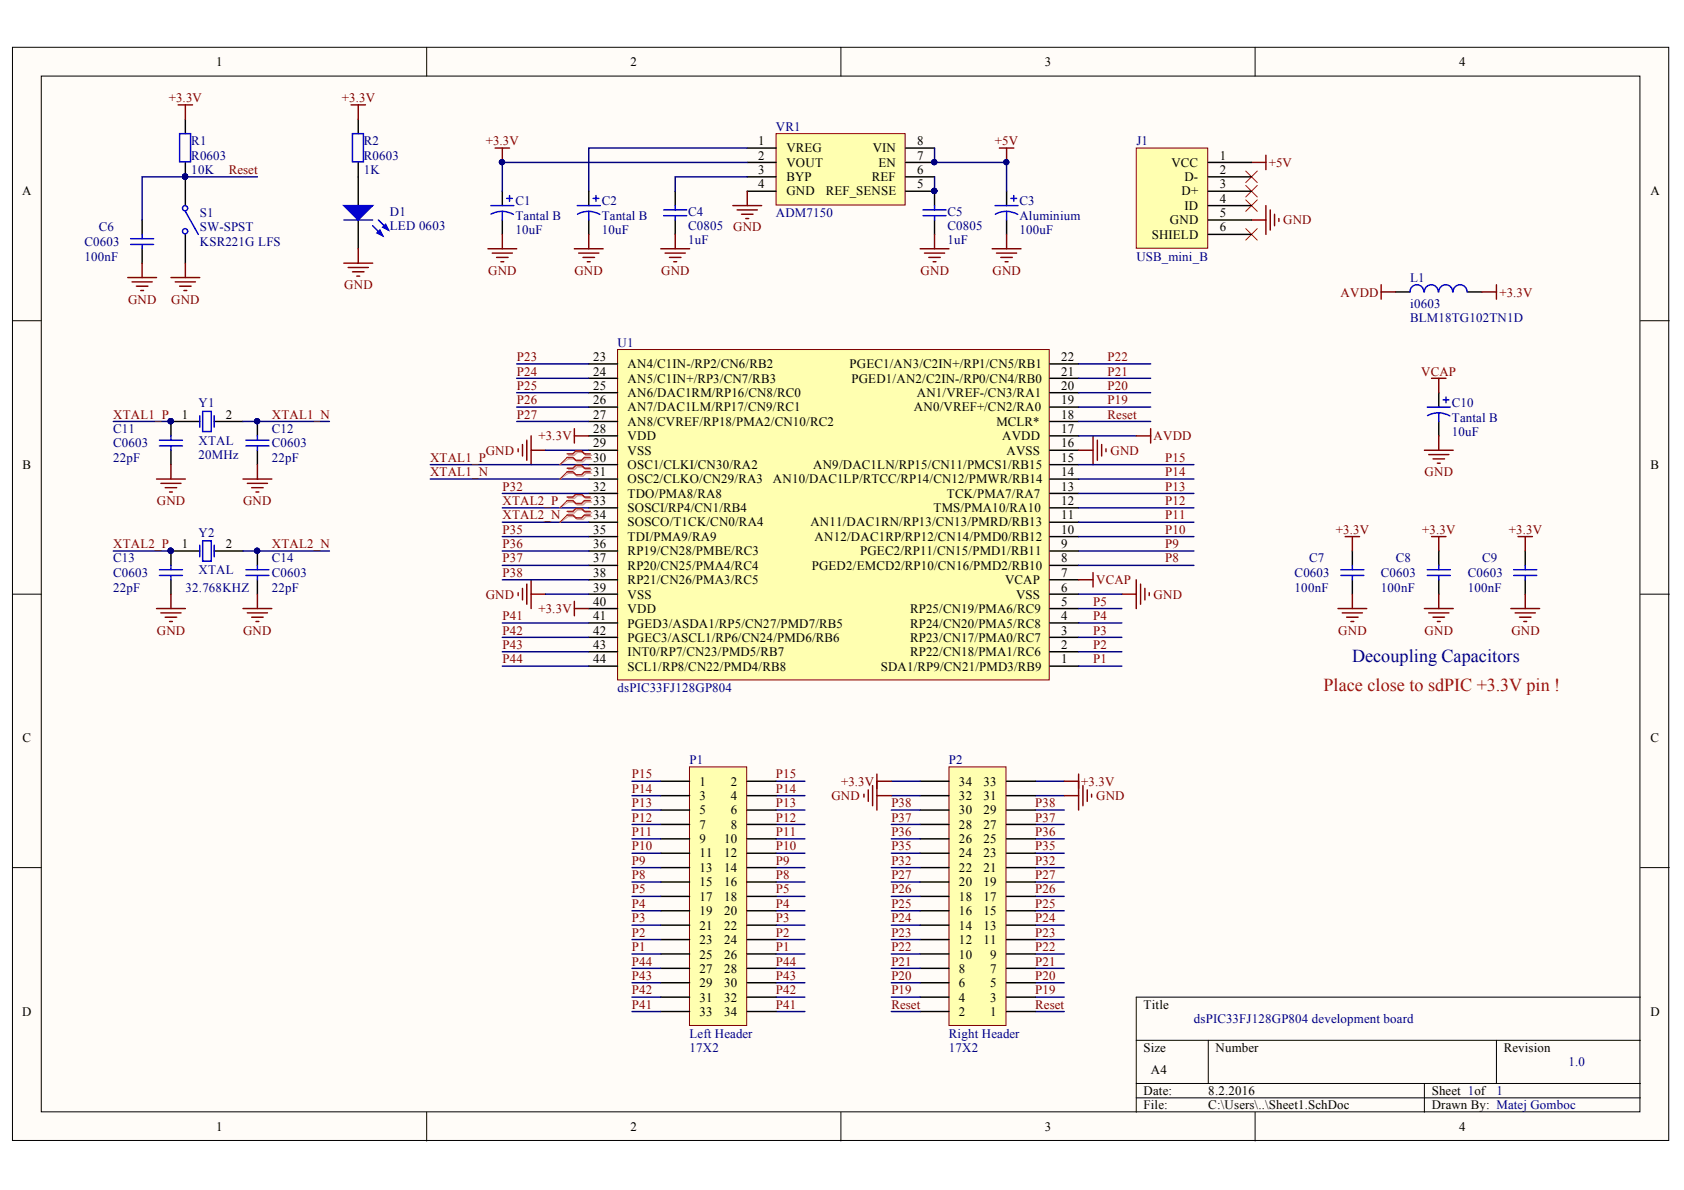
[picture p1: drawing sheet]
<svg xmlns="http://www.w3.org/2000/svg" width="297mm" height="210mm" viewBox="0 0 297 210" stroke-linecap="round" stroke-linejoin="round" font-family="sans-serif">
<defs><g id="words">
<text font-size="3.2" fill="#000080" x="238.5" y="116.8">Decoupling Capacitors</text>
<text font-size="3.2" fill="#f00" x="233.4" y="121.8">Place close to sdPIC +3.3V pin !</text>
<g font-size="2.3">
<text x="38.1" y="11.7">1</text>
<text x="111.2" y="11.7">2</text>
<text x="184.3" y="11.7">3</text>
<text x="257.4" y="11.7">4</text>
<text x="133.7" y="25.6">1</text>
<text x="133.7" y="28.1">2</text>
<text x="138.7" y="26.9">VREG</text>
<text x="138.7" y="29.4">VOUT</text>
<text x="153.9" y="26.9">VIN</text>
<text x="154.9" y="29.4">EN</text>
<text x="161.8" y="25.6">8</text>
<text x="161.8" y="28.1">7</text>
<text x="206.6" y="29.4">VCC</text>
<text x="215.2" y="28.1">1</text>
<text x="3.9" y="34.5">A</text>
<text x="133.7" y="30.7">3</text>
<text x="133.7" y="33.2">4</text>
<text x="138.7" y="31.9">BYP</text>
<text x="138.7" y="34.5">GND</text>
<text x="145.6" y="34.5">REF_SENSE</text>
<text x="153.8" y="31.9">REF</text>
<text x="161.8" y="30.7">6</text>
<text x="161.8" y="33.2">5</text>
<text x="208.4" y="34.5">D+</text>
<text x="208.9" y="31.9">D-</text>
<text x="215.2" y="30.7">2</text>
<text x="215.2" y="33.2">3</text>
<text x="215.2" y="35.7">4</text>
<text x="291.1" y="34.5">A</text>
<text x="206.4" y="39.5">GND</text>
<text x="208.9" y="37">ID</text>
<text x="215.2" y="38.3">5</text>
<text x="215.2" y="40.8">6</text>
<text x="203.2" y="42.1">SHIELD</text>
<text x="104.6" y="63.7">23</text>
<text x="110.7" y="65">AN4/C1IN-/RP2/CN6/RB2</text>
<text x="149.9" y="65">PGEC1/AN3/C2IN+/RP1/CN5/RB1</text>
<text x="187.2" y="63.7">22</text>
<text x="104.6" y="66.2">24</text>
<text x="104.6" y="68.8">25</text>
<text x="104.6" y="71.3">26</text>
<text x="110.7" y="67.5">AN5/C1IN+/RP3/CN7/RB3</text>
<text x="110.7" y="70">AN6/DAC1RM/RP16/CN8/RC0</text>
<text x="150.2" y="67.5">PGED1/AN2/C2IN-/RP0/CN4/RB0</text>
<text x="161.7" y="70">AN1/VREF-/CN3/RA1</text>
<text x="187.2" y="71.3">19</text>
<text x="187.2" y="68.8">20</text>
<text x="187.2" y="66.2">21</text>
<text x="32.1" y="73.8">1</text>
<text x="39.8" y="73.8">2</text>
<text x="104.6" y="73.8">27</text>
<text x="104.6" y="76.4">28</text>
<text x="110.7" y="72.6">AN7/DAC1LM/RP17/CN9/RC1</text>
<text x="110.7" y="75.1">AN8/CVREF/RP18/PMA2/CN10/RC2</text>
<text x="110.7" y="77.6">VDD</text>
<text x="161.2" y="72.6">AN0/VREF+/CN2/RA0</text>
<text x="175.8" y="75.1">MCLR*</text>
<text x="176.8" y="77.6">AVDD</text>
<text x="187.2" y="76.4">17</text>
<text x="187.2" y="73.8">18</text>
<text x="4" y="82.7">B</text>
<text x="104.6" y="78.9">29</text>
<text x="104.6" y="81.5">30</text>
<text x="104.6" y="84">31</text>
<text x="110.7" y="80.2">VSS</text>
<text x="110.7" y="82.7">OSC1/CLKI/CN30/RA2</text>
<text x="143.4" y="82.7">AN9/DAC1LN/RP15/CN11/PMCS1/RB15</text>
<text x="177.5" y="80.2">AVSS</text>
<text x="187.2" y="84">14</text>
<text x="187.2" y="81.5">15</text>
<text x="187.2" y="78.9">16</text>
<text x="291.1" y="82.7">B</text>
<text x="104.6" y="86.5">32</text>
<text x="104.6" y="89.1">33</text>
<text x="110.7" y="85.3">OSC2/CLKO/CN29/RA3</text>
<text x="110.7" y="87.8">TDO/PMA8/RA8</text>
<text x="136.3" y="85.3">AN10/DAC1LP/RTCC/RP14/CN12/PMWR/RB14</text>
<text x="167" y="87.8">TCK/PMA7/RA7</text>
<text x="187.2" y="89.1">12</text>
<text x="187.2" y="86.5">13</text>
<text x="104.6" y="91.6">34</text>
<text x="104.6" y="94.1">35</text>
<text x="110.7" y="90.3">SOSCI/RP4/CN1/RB4</text>
<text x="110.7" y="92.9">SOSCO/T1CK/CN0/RA4</text>
<text x="110.7" y="95.4">TDI/PMA9/RA9</text>
<text x="142.9" y="92.9">AN11/DAC1RN/RP13/CN13/PMRD/RB13</text>
<text x="143.7" y="95.4">AN12/DAC1RP/RP12/CN14/PMD0/RB12</text>
<text x="164.7" y="90.3">TMS/PMA10/RA10</text>
<text x="187.2" y="94.1">10</text>
<text x="187.2" y="91.6">11</text>
<text x="32.1" y="96.7">1</text>
<text x="39.8" y="96.7">2</text>
<text x="104.6" y="96.7">36</text>
<text x="104.6" y="99.2">37</text>
<text x="104.6" y="101.7">38</text>
<text x="110.7" y="97.9">RP19/CN28/PMBE/RC3</text>
<text x="110.7" y="100.5">RP20/CN25/PMA4/RC4</text>
<text x="143.2" y="100.5">PGED2/EMCD2/RP10/CN16/PMD2/RB10</text>
<text x="151.7" y="97.9">PGEC2/RP11/CN15/PMD1/RB11</text>
<text x="187.2" y="101.7">7</text>
<text x="187.2" y="99.2">8</text>
<text x="187.2" y="96.7">9</text>
<text x="104.6" y="104.4">39</text>
<text x="104.6" y="106.9">40</text>
<text x="110.7" y="103">RP21/CN26/PMA3/RC5</text>
<text x="110.7" y="105.6">VSS</text>
<text x="177.3" y="103">VCAP</text>
<text x="179.2" y="105.6">VSS</text>
<text x="187.2" y="106.9">5</text>
<text x="187.2" y="104.4">6</text>
<text x="104.6" y="109.4">41</text>
<text x="104.6" y="112">42</text>
<text x="110.7" y="108.2">VDD</text>
<text x="110.7" y="110.7">PGED3/ASDA1/RP5/CN27/PMD7/RB5</text>
<text x="110.7" y="113.2">PGEC3/ASCL1/RP6/CN24/PMD6/RB6</text>
<text x="160.5" y="113.2">RP23/CN17/PMA0/RC7</text>
<text x="160.5" y="110.7">RP24/CN20/PMA5/RC8</text>
<text x="160.5" y="108.2">RP25/CN19/PMA6/RC9</text>
<text x="187.2" y="112">3</text>
<text x="187.2" y="109.4">4</text>
<text x="104.6" y="114.5">43</text>
<text x="104.6" y="117">44</text>
<text x="110.7" y="115.8">INT0/RP7/CN23/PMD5/RB7</text>
<text x="110.7" y="118.3">SCL1/RP8/CN22/PMD4/RB8</text>
<text x="155.4" y="118.3">SDA1/RP9/CN21/PMD3/RB9</text>
<text x="160.5" y="115.8">RP22/CN18/PMA1/RC6</text>
<text x="187.2" y="117">1</text>
<text x="187.2" y="114.5">2</text>
<text x="4" y="131">C</text>
<text x="291.1" y="131">C</text>
<text x="123.4" y="138.6">1</text>
<text x="123.4" y="141.1">3</text>
<text x="123.4" y="143.6">5</text>
<text x="128.9" y="138.6">2</text>
<text x="128.9" y="141.1">4</text>
<text x="128.9" y="143.6">6</text>
<text x="169.2" y="143.6">30</text>
<text x="169.2" y="141.1">32</text>
<text x="169.2" y="138.6">34</text>
<text x="173.5" y="143.6">29</text>
<text x="173.5" y="141.1">31</text>
<text x="173.5" y="138.6">33</text>
<text x="123.4" y="146.2">7</text>
<text x="123.4" y="148.7">9</text>
<text x="127.7" y="148.7">10</text>
<text x="128.9" y="146.2">8</text>
<text x="169.2" y="148.7">26</text>
<text x="169.2" y="146.2">28</text>
<text x="173.5" y="148.7">25</text>
<text x="173.5" y="146.2">27</text>
<text x="123.4" y="151.2">11</text>
<text x="123.4" y="153.8">13</text>
<text x="127.7" y="151.2">12</text>
<text x="127.7" y="153.8">14</text>
<text x="169.2" y="153.8">22</text>
<text x="169.2" y="151.2">24</text>
<text x="173.5" y="153.8">21</text>
<text x="173.5" y="151.2">23</text>
<text x="123.4" y="156.3">15</text>
<text x="123.4" y="158.9">17</text>
<text x="123.4" y="161.4">19</text>
<text x="127.7" y="156.3">16</text>
<text x="127.7" y="158.9">18</text>
<text x="127.7" y="161.4">20</text>
<text x="169.2" y="161.4">16</text>
<text x="169.2" y="158.9">18</text>
<text x="169.2" y="156.3">20</text>
<text x="173.5" y="161.4">15</text>
<text x="173.5" y="158.9">17</text>
<text x="173.5" y="156.3">19</text>
<text x="123.4" y="164">21</text>
<text x="123.4" y="166.5">23</text>
<text x="127.7" y="164">22</text>
<text x="127.7" y="166.5">24</text>
<text x="169.2" y="166.5">12</text>
<text x="169.2" y="164">14</text>
<text x="173.5" y="166.5">11</text>
<text x="173.5" y="164">13</text>
<text x="123.4" y="169.1">25</text>
<text x="123.4" y="171.6">27</text>
<text x="127.7" y="169.1">26</text>
<text x="127.7" y="171.6">28</text>
<text x="169.2" y="171.6">8</text>
<text x="169.2" y="169.1">10</text>
<text x="174.7" y="171.6">7</text>
<text x="174.7" y="169.1">9</text>
<text x="3.9" y="179.2">D</text>
<text x="123.4" y="174.1">29</text>
<text x="123.4" y="176.7">31</text>
<text x="123.4" y="179.2">33</text>
<text x="127.7" y="174.1">30</text>
<text x="127.7" y="176.7">32</text>
<text x="127.7" y="179.2">34</text>
<text x="169.2" y="179.2">2</text>
<text x="169.2" y="176.7">4</text>
<text x="169.2" y="174.1">6</text>
<text x="174.7" y="179.2">1</text>
<text x="174.7" y="176.7">3</text>
<text x="174.7" y="174.1">5</text>
<text x="201.7" y="177.9">Title</text>
<text x="291.1" y="179.2">D</text>
<text x="201.7" y="185.6">Size</text>
<text x="214.4" y="185.6">Number</text>
<text x="265.2" y="185.6">Revision</text>
<text x="203" y="189.4">A4</text>
<text x="201.7" y="193.2">Date:</text>
<text x="201.7" y="195.7">File:</text>
<text x="213.1" y="193.2">8.2.2016</text>
<text x="213.1" y="195.7">C:\Users\..\Sheet1.SchDoc</text>
<text x="252.5" y="193.2">Sheet 1of</text>
<text x="252.5" y="195.7">Drawn By: Matej Gomboc</text>
<text x="38.1" y="199.5">1</text>
<text x="111.2" y="199.5">2</text>
<text x="184.3" y="199.5">3</text>
<text x="257.4" y="199.5">4</text>
</g>
<g font-size="2.3" fill="#800000">
<text x="29.8" y="18">+3.3V</text>
<text x="60.3" y="18">+3.3V</text>
<text x="85.7" y="25.6">+3.3V</text>
<text x="175.5" y="25.6">+5V</text>
<text x="223.8" y="29.4">+5V</text>
<text x="40.3" y="30.7">Reset</text>
<text x="129.3" y="40.8">GND</text>
<text x="226.3" y="39.5">GND</text>
<text x="22.6" y="53.6">GND</text>
<text x="30.2" y="53.6">GND</text>
<text x="60.7" y="51">GND</text>
<text x="86.1" y="48.5">GND</text>
<text x="101.3" y="48.5">GND</text>
<text x="116.6" y="48.5">GND</text>
<text x="162.4" y="48.5">GND</text>
<text x="175.1" y="48.5">GND</text>
<text x="236.5" y="52.3">AVDD</text>
<text x="264.5" y="52.3">+3.3V</text>
<text x="91.2" y="63.7">P23</text>
<text x="195.4" y="63.7">P22</text>
<text x="91.2" y="66.2">P24</text>
<text x="91.2" y="68.8">P25</text>
<text x="91.2" y="71.3">P26</text>
<text x="195.4" y="66.2">P21</text>
<text x="195.4" y="68.8">P20</text>
<text x="195.4" y="71.3">P19</text>
<text x="250.7" y="66.2">VCAP</text>
<text x="20" y="73.8">XTAL1_P</text>
<text x="48" y="73.8">XTAL1_N</text>
<text x="91.2" y="73.8">P27</text>
<text x="95" y="77.6">+3.3V</text>
<text x="195.4" y="73.8">Reset</text>
<text x="203.5" y="77.6">AVDD</text>
<text x="75.9" y="81.5">XTAL1_P</text>
<text x="75.9" y="84">XTAL1_N</text>
<text x="85.7" y="80.2">GND</text>
<text x="195.9" y="80.2">GND</text>
<text x="205.5" y="81.5">P15</text>
<text x="205.5" y="84">P14</text>
<text x="251.3" y="84">GND</text>
<text x="27.7" y="89.1">GND</text>
<text x="42.9" y="89.1">GND</text>
<text x="88.6" y="89.1">XTAL2_P</text>
<text x="88.6" y="86.5">P32</text>
<text x="205.5" y="86.5">P13</text>
<text x="205.5" y="89.1">P12</text>
<text x="88.6" y="91.6">XTAL2_N</text>
<text x="88.6" y="94.1">P35</text>
<text x="205.5" y="91.6">P11</text>
<text x="205.5" y="94.1">P10</text>
<text x="235.6" y="94.1">+3.3V</text>
<text x="250.9" y="94.1">+3.3V</text>
<text x="266.2" y="94.1">+3.3V</text>
<text x="20" y="96.7">XTAL2_P</text>
<text x="48" y="96.7">XTAL2_N</text>
<text x="88.6" y="96.7">P36</text>
<text x="88.6" y="99.2">P37</text>
<text x="88.6" y="101.7">P38</text>
<text x="205.5" y="96.7">P9</text>
<text x="205.5" y="99.2">P8</text>
<text x="85.7" y="105.6">GND</text>
<text x="192.8" y="106.9">P5</text>
<text x="193.3" y="103">VCAP</text>
<text x="203.5" y="105.6">GND</text>
<text x="27.7" y="112">GND</text>
<text x="42.9" y="112">GND</text>
<text x="88.6" y="109.4">P41</text>
<text x="88.6" y="112">P42</text>
<text x="95" y="108.2">+3.3V</text>
<text x="192.8" y="109.4">P4</text>
<text x="192.8" y="112">P3</text>
<text x="236.1" y="112">GND</text>
<text x="251.3" y="112">GND</text>
<text x="266.6" y="112">GND</text>
<text x="88.6" y="114.5">P43</text>
<text x="88.6" y="117">P44</text>
<text x="192.8" y="114.5">P2</text>
<text x="192.8" y="117">P1</text>
<text x="111.5" y="137.3">P15</text>
<text x="136.8" y="137.3">P15</text>
<text x="111.5" y="139.8">P14</text>
<text x="111.5" y="142.4">P13</text>
<text x="136.8" y="139.8">P14</text>
<text x="136.8" y="142.4">P13</text>
<text x="146.7" y="141.1">GND</text>
<text x="148.3" y="138.6">+3.3V</text>
<text x="157.2" y="142.4">P38</text>
<text x="182.6" y="142.4">P38</text>
<text x="190.7" y="138.6">+3.3V</text>
<text x="193.3" y="141.1">GND</text>
<text x="111.5" y="144.9">P12</text>
<text x="111.5" y="147.4">P11</text>
<text x="111.5" y="150">P10</text>
<text x="136.8" y="144.9">P12</text>
<text x="136.8" y="147.4">P11</text>
<text x="136.8" y="150">P10</text>
<text x="157.2" y="150">P35</text>
<text x="157.2" y="147.4">P36</text>
<text x="157.2" y="144.9">P37</text>
<text x="182.6" y="150">P35</text>
<text x="182.6" y="147.4">P36</text>
<text x="182.6" y="144.9">P37</text>
<text x="111.5" y="152.5">P9</text>
<text x="111.5" y="155">P8</text>
<text x="136.8" y="152.5">P9</text>
<text x="136.8" y="155">P8</text>
<text x="157.2" y="155">P27</text>
<text x="157.2" y="152.5">P32</text>
<text x="182.6" y="155">P27</text>
<text x="182.6" y="152.5">P32</text>
<text x="111.5" y="157.6">P5</text>
<text x="111.5" y="160.1">P4</text>
<text x="136.8" y="157.6">P5</text>
<text x="136.8" y="160.1">P4</text>
<text x="157.2" y="160.1">P25</text>
<text x="157.2" y="157.6">P26</text>
<text x="182.6" y="160.1">P25</text>
<text x="182.6" y="157.6">P26</text>
<text x="111.5" y="162.7">P3</text>
<text x="111.5" y="165.3">P2</text>
<text x="111.5" y="167.8">P1</text>
<text x="136.8" y="162.7">P3</text>
<text x="136.8" y="165.3">P2</text>
<text x="136.8" y="167.8">P1</text>
<text x="157.2" y="165.3">P23</text>
<text x="157.2" y="162.7">P24</text>
<text x="157.2" y="167.8">P22</text>
<text x="182.6" y="165.3">P23</text>
<text x="182.6" y="162.7">P24</text>
<text x="182.6" y="167.8">P22</text>
<text x="111.5" y="172.9">P43</text>
<text x="111.5" y="170.3">P44</text>
<text x="136.8" y="172.9">P43</text>
<text x="136.8" y="170.3">P44</text>
<text x="157.2" y="170.3">P21</text>
<text x="157.2" y="172.9">P20</text>
<text x="182.6" y="170.3">P21</text>
<text x="182.6" y="172.9">P20</text>
<text x="111.5" y="177.9">P41</text>
<text x="111.5" y="175.4">P42</text>
<text x="136.8" y="177.9">P41</text>
<text x="136.8" y="175.4">P42</text>
<text x="157.2" y="175.4">P19</text>
<text x="157.2" y="177.9">Reset</text>
<text x="182.6" y="175.4">P19</text>
<text x="182.6" y="177.9">Reset</text>
</g>
<g font-size="2.3" fill="#000080">
<text x="136.8" y="23.1">VR1</text>
<text x="33.7" y="25.6">R1</text>
<text x="33.7" y="28.1">R0603</text>
<text x="64.2" y="25.6">R2</text>
<text x="64.2" y="28.1">R0603</text>
<text x="200.4" y="25.6">J1</text>
<text x="33.7" y="30.7">10K</text>
<text x="64.2" y="30.7">1K</text>
<text x="17.4" y="40.8">C6</text>
<text x="35.3" y="38.3">S1</text>
<text x="35.3" y="40.8">SW-SPST</text>
<text x="68.8" y="38">D1</text>
<text x="68.8" y="40.6">LED 0603</text>
<text x="90.9" y="41.3">10uF</text>
<text x="90.9" y="36.2">C1</text>
<text x="90.9" y="38.8">Tantal B</text>
<text x="106.1" y="41.3">10uF</text>
<text x="106.1" y="36.2">C2</text>
<text x="106.1" y="38.8">Tantal B</text>
<text x="121.4" y="38">C4</text>
<text x="121.4" y="40.6">C0805</text>
<text x="136.8" y="38.3">ADM7150</text>
<text x="167.1" y="38">C5</text>
<text x="167.1" y="40.6">C0805</text>
<text x="179.8" y="41.3">100uF</text>
<text x="179.8" y="36.2">C3</text>
<text x="179.8" y="38.8">Aluminium</text>
<text x="14.9" y="46">100nF</text>
<text x="14.9" y="43.4">C0603</text>
<text x="35.3" y="43.4">KSR221G LFS</text>
<text x="121.4" y="43.1">1uF</text>
<text x="167.1" y="43.1">1uF</text>
<text x="200.4" y="46">USB_mini_B</text>
<text x="248.7" y="49.8">L1</text>
<text x="248.7" y="56.9">BLM18TG102TN1D</text>
<text x="248.7" y="54.3">i0603</text>
<text x="108.9" y="61.2">U1</text>
<text x="35" y="71.8">Y1</text>
<text x="256.1" y="71.8">C10</text>
<text x="20" y="76.4">C11</text>
<text x="48" y="76.4">C12</text>
<text x="256.1" y="76.9">10uF</text>
<text x="256.1" y="74.4">Tantal B</text>
<text x="20" y="81.5">22pF</text>
<text x="20" y="78.9">C0603</text>
<text x="35" y="80.9">20MHz</text>
<text x="35" y="78.4">XTAL</text>
<text x="48" y="81.5">22pF</text>
<text x="48" y="78.9">C0603</text>
<text x="35" y="94.6">Y2</text>
<text x="20" y="99.2">C13</text>
<text x="20" y="101.7">C0603</text>
<text x="35" y="101.2">XTAL</text>
<text x="48" y="99.2">C14</text>
<text x="48" y="101.7">C0603</text>
<text x="228.4" y="101.7">C0603</text>
<text x="230.9" y="99.2">C7</text>
<text x="243.6" y="101.7">C0603</text>
<text x="246.2" y="99.2">C8</text>
<text x="258.9" y="101.7">C0603</text>
<text x="261.4" y="99.2">C9</text>
<text x="20" y="104.4">22pF</text>
<text x="32.7" y="104.4">32.768KHZ</text>
<text x="48" y="104.4">22pF</text>
<text x="228.4" y="104.4">100nF</text>
<text x="243.6" y="104.4">100nF</text>
<text x="258.9" y="104.4">100nF</text>
<text x="108.9" y="122.1">dsPIC33FJ128GP804</text>
<text x="121.6" y="134.8">P1</text>
<text x="167.4" y="134.8">P2</text>
<text x="121.6" y="185.6">17X2</text>
<text x="121.6" y="183">Left Header</text>
<text x="167.4" y="185.6">17X2</text>
<text x="167.4" y="183">Right Header</text>
<text x="210.6" y="180.5">dsPIC33FJ128GP804 development board</text>
<text x="276.7" y="188.1">1.0</text>
<text x="264" y="193.2">1</text>
</g>
</g></defs>
<g fill="#fffcf8" stroke="#000" stroke-width=".18">
<path d="M2.2 8.3h292.1v192.9h-292.1z"/>
<path d="M7.3 13.4h282v182.7h-282z"/>
</g>
<g fill="none" stroke="#000" stroke-width=".18">
<path d="M75.3 8.3v5.1M148.3 8.3v5.1M221.4 8.3v5.1M2.2 56.6h5.1M289.4 56.6h5M2.2 104.8h5.1M289.4 104.8h5M2.2 153h5.1M289.4 153h5M289.4 175.9h-89v20.3M75.3 196.2v5.1M148.3 196.2v5.1"/>
<path d="M200.4 183.5h89M200.4 191.1h89M200.4 193.7h89M213.1 183.5v7.6M221.4 196.2v5.1M251.2 191.1v5.1M264 183.5v7.6"/>
</g>
<path d="M108.9 61.7h76.2v58.2h-76.2z" fill="#ffffb0" stroke="#800000" stroke-width=".18"/>
<g fill="none" stroke="#000" stroke-width=".25">
<path d="M25.1 38.8v2.5M32.7 21v2.6M32.7 28.7v7.6M88.6 33.7v2.6M88.6 38.8v2.5M25.1 43.9v2.5M32.7 41.3v5.1M103.9 79.4h5M103.9 76.9h5M103.9 74.3h5M103.9 71.8h5M103.9 69.3h5"/>
<path d="M103.9 66.7h5M103.9 64.2h5M185.2 79.4h5.1M185.2 76.9h5.1M185.2 74.3h5.1M185.2 71.8h5.1M185.2 69.3h5.1M185.2 66.7h5.1M185.2 64.2h5.1M103.9 99.7h5M103.9 97.2h5M103.9 94.7h5"/>
<path d="M103.9 92.1h5M103.9 89.6h5M103.9 87h5M103.9 84.5h5M103.9 82h5M185.2 99.7h5.1M185.2 97.2h5.1M185.2 94.7h5.1M185.2 92.1h5.1M185.2 89.6h5.1M185.2 87h5.1M185.2 84.5h5.1"/>
<path d="M185.2 82h5.1M103.9 117.5h5M103.9 115h5M103.9 112.4h5M103.9 109.9h5M103.9 107.3h5M103.9 104.8h5M103.9 102.3h5M185.2 117.5h5.1M185.2 115h5.1M185.2 112.4h5.1M185.2 109.9h5.1"/>
<path d="M185.2 107.3h5.1M185.2 104.8h5.1M185.2 102.3h5.1"/>
</g>
<circle cx="32.6" cy="31.2" r=".46" fill="#000080" stroke="#000080" stroke-width=".18"/>
<g fill="none" stroke="#00f" stroke-width=".25">
<path d="M31.7 23.6h1.9v4.9h-1.9zM32.7 37.3l2.3 4M86.6 36.3h4M88.6 37.3l.8 .1 1.2 .4M88.6 37.3l-1.2 .2-.8 .3M88.6 37.3v1.5M89.4 35h1M89.9 34.5v1M23 42.1h4.1M23 43.1h4.1M25.1 41.3v.8M25.1 43.1v.8"/>
<circle cx="32.6" cy="36.7" r=".46"/>
<circle cx="32.6" cy="40.8" r=".46"/>
</g>
<path d="M136.9 23.6h22.8v12.6h-22.8z" fill="#ffffb0" stroke="#800000" stroke-width=".18"/>
<g fill="none" stroke="#000" stroke-width=".25">
<path d="M63.2 31.2v5.1M63.2 38.8v5.1M103.9 33.7v2.6M103.9 38.8v2.5M119.1 33.7v2.6M119.1 38.8v2.5M131.8 26.1h5.1M131.8 28.7h5.1M131.8 31.2h5.1M131.8 33.7h5.1M159.8 26.1h5M159.8 28.7h5"/>
<path d="M159.8 31.2h5M159.8 33.7h5v2.6M164.8 38.8v2.5M177.5 33.7v2.6M177.5 38.8v2.5"/>
</g>
<g fill="#000080" stroke="#000080" stroke-width=".18">
<circle cx="164.8" cy="28.6" r=".46"/>
<circle cx="164.8" cy="33.7" r=".46"/>
<circle cx="32.6" cy="31.2" r=".46"/>
<circle cx="88.5" cy="28.6" r=".46"/>
<circle cx="177.5" cy="28.6" r=".46"/>
</g>
<g fill="none" stroke="#00f" stroke-width=".25">
<path d="M101.8 36.3h4.1M103.9 37.3l.8 .1 1.1 .4M103.9 37.3l-1.3 .2-.7 .3M103.9 37.3v1.5M104.6 35h1M105.1 34.5v1M117.1 37h4M117.1 38h4M119.1 36.3v.7M119.1 38v.8M162.8 37h4.1M162.8 38h4.1"/>
<path d="M164.8 36.3v.7M164.8 38v.8M175.5 36.3h4.1M177.5 37.3l.9 .1 1.1 .4M177.5 37.3l-1.2 .2-.7 .3M177.5 37.3v1.5M178.3 35h1M178.8 34.5v1"/>
</g>
<path d="M45.4 31.2h-20.3v7.6M131.8 26.1h-27.9v7.6M131.8 31.2h-12.7v2.5M131.8 28.7h-43.2v5M164.8 26.1v2.6h12.7v5M164.8 31.2v2.5" fill="none" stroke="#000080" stroke-width=".25"/>
<g fill="none" stroke="#800000" stroke-width=".25">
<path d="M31.4 18.5h2.6M32.7 18.5v2.5M87.3 26.1h2.6M88.6 26.1v2.6M129.3 36.3h5M130 37h3.6M130.8 37.8h2M131.6 38.6h.5M131.8 33.7v2.6M176.3 26.1h2.5M177.5 26.1v2.6M22.5 49h5.1"/>
<path d="M23.3 49.7h3.5M24.1 50.5h2M24.8 51.2h.5M25.1 46.4v2.6M30.2 49h5M30.9 49.7h3.6M31.7 50.5h2M32.4 51.2h.5M32.7 46.4v2.6M86.1 43.9h5M86.8 44.6h3.6M87.6 45.4h2"/>
<path d="M88.3 46.2h.6M88.6 41.3v2.6M101.3 43.9h5.1M102.1 44.6h3.5M102.8 45.4h2.1M103.6 46.2h.5M103.9 41.3v2.6M116.6 43.9h5M117.3 44.6h3.6M118.1 45.4h2M118.8 46.2h.6M119.1 41.3v2.6"/>
<path d="M162.3 43.9h5.1M163.1 44.6h3.5M163.8 45.4h2.1M164.6 46.2h.5M164.8 41.3v2.6M175 43.9h5.1M175.8 44.6h3.5M176.5 45.4h2.1M177.3 46.2h.5M177.5 41.3v2.6"/>
</g>
<path d="M60.6 36.3h5.1l-2.5 2.5z" fill="#00f"/>
<path d="M60.6 36.3h5.1l-2.5 2.5zM65.7 39.8l1.8 1.8M66.7 38.8l1.8 1.8" fill="none" stroke="#00f" stroke-width=".25"/>
<path d="M66.5 41.1l.5-.5 .5 1z" fill="#00f"/>
<path d="M66.5 41.1l.5-.5 .5 1z" fill="none" stroke="#00f" stroke-width=".25"/>
<path d="M67.5 40.1l.5-.5 .5 1z" fill="#00f"/>
<g fill="none" stroke="#00f" stroke-width=".25">
<path d="M60.6 38.8h5.1M62.2 23.6h1.9v4.9h-1.9zM67.5 40.1l.5-.5 .5 1zM251.1 51.5a1.22 1.22 0 0 0-1.2-1.3 1.22 1.22 0 0 0-1.2 1.3M253.7 51.5a1.22 1.22 0 0 0-1.2-1.3 1.22 1.22 0 0 0-1.3 1.3M256.2 51.5a1.22 1.22 0 0 0-1.2-1.3 1.22 1.22 0 0 0-1.2 1.3M258.8 51.5a1.23 1.23 0 0 0-1.3-1.3 1.23 1.23 0 0 0-1.2 1.3M28.1 77.6h4.1M28.1 78.7h4.1M30.2 76.9v.7M30.2 78.7v.7M35.2 73.3v2.1"/>
<path d="M35.7 72.6h1.6v3.5h-1.6zM37.8 73.3v2.1M43.4 77.6h4M43.4 78.7h4M45.4 76.9v.7M45.4 78.7v.7M251.8 71.8h4M253.8 72.8l.8 .1 1.1 .5M253.8 72.8l-.8 .1-1.2 .4M253.8 72.8v1.5M254.6 70.5h1M255.1 70v1"/>
<path d="M30.2 99.7v.8M35.2 96.2v2M35.7 95.4h1.6v3.6h-1.6zM37.8 96.2v2M45.4 99.7v.8M238.5 99.7v.8M253.8 99.7v.8M269 99.7v.8M28.1 100.5h4.1M28.1 101.5h4.1M30.2 101.5v.8M43.4 100.5h4"/>
<path d="M43.4 101.5h4M45.4 101.5v.8M236.5 100.5h4.1M236.5 101.5h4.1M238.5 101.5v.8M251.8 100.5h4M251.8 101.5h4M253.8 101.5v.8M267 100.5h4.1M267 101.5h4.1M269 101.5v.8"/>
</g>
<g fill="none" stroke="#000" stroke-width=".25">
<path d="M63.2 21v2.6M63.2 28.7v2.5M246.2 51.5h2.5M258.9 51.5h2.5M30.2 79.4v2.6M35.2 74.3h-5v2.6M37.8 74.3h5.1M45.4 74.3v2.6M45.4 79.4v2.6M253.8 69.3v2.5M253.8 74.3v2.6M35.2 97.2h-5v2.5"/>
<path d="M37.8 97.2h5.1M45.4 97.2v2.5M238.5 97.2v2.5M253.8 97.2v2.5M269 97.2v2.5M30.2 102.3v2.5M45.4 102.3v2.5M238.5 102.3v2.5M253.8 102.3v2.5M269 102.3v2.5"/>
</g>
<g fill="none" stroke="#800000" stroke-width=".25">
<path d="M61.9 18.5h2.6M63.2 18.5v2.5M220.8 28.7h2.5M220.8 38.8h2.5M223.3 27.4v2.5M223.3 36.3v5M224.1 37v3.6M224.8 37.8v2M225.6 38.6v.5M60.6 46.4h5.1M61.4 47.2h3.6M62.2 47.9h2"/>
<path d="M62.9 48.7h.5M63.2 43.9v2.5M243.6 51.5h2.6M243.6 50.2v2.6M261.4 51.5h2.6M264 50.2v2.6M91.4 79.2v.5M92.2 78.4v2M92.9 77.6v3.6M93.7 79.4h2.5M93.7 76.9v5.1M101.3 75.6v2.6"/>
<path d="M101.3 76.9h2.6M190.3 79.4h2.5M192.8 76.9v5.1M193.6 77.6v3.6M194.3 78.4v2M195.1 79.2v.5M200.4 76.9h2.6M203 75.6v2.6M251.2 79.4h5.1M252.5 66.7h2.6M253.8 66.7v2.6M253.8 76.9v2.5"/>
<path d="M27.6 84.5h5.1M28.4 85.3h3.5M29.1 86h2.1M29.9 86.8h.5M30.2 82v2.5M42.9 84.5h5M43.6 85.3h3.6M44.4 86h2M45.1 86.8h.6M45.4 82v2.5M237.3 94.7h2.5M238.5 94.7v2.5"/>
<path d="M252 80.2h3.6M252.5 94.7h2.6M252.8 80.9h2M253.5 81.7h.5M253.8 94.7v2.5M267.8 94.7h2.5M269 94.7v2.5M27.6 107.3h5.1M28.4 108.1h3.5M29.1 108.9h2.1M29.9 109.6h.5M30.2 104.8v2.5"/>
<path d="M42.9 107.3h5M43.6 108.1h3.6M44.4 108.9h2M45.1 109.6h.6M45.4 104.8v2.5M91.4 104.6v.5M92.2 103.8v2M92.9 103v3.6M93.7 104.8h2.5M93.7 102.3v5M101.3 106.1v2.5M101.3 107.3h2.6"/>
<path d="M190.3 102.3h2.5M192.8 101v2.5M197.9 104.8h2.5M200.4 102.3v5M201.2 103v3.6M201.9 103.8v2M202.7 104.6v.5M236 107.3h5.1M236.8 108.1h3.5M237.5 108.9h2.1M238.3 109.6h.5M238.5 104.8v2.5"/>
<path d="M251.2 107.3h5.1M252 108.1h3.6M252.8 108.9h2M253.5 109.6h.5M253.8 104.8v2.5M266.5 107.3h5.1M267.3 108.1h3.5M268 108.9h2.1M268.8 109.6h.5M269 104.8v2.5"/>
</g>
<path d="M219.7 30.2l2.1 2M219.7 32.7l2.1 2M219.7 35.3l2.1 2M221.8 30.2l-2.1 2M221.8 32.7l-2.1 2M221.8 35.3l-2.1 2M219.7 40.3l2.1 2.1M221.8 40.3l-2.1 2.1M100 80.7l-1.2 1.3M100 83.2l-1.2 1.3M100 88.3l-1.2 1.3M100 90.8l-1.2 1.3" fill="none" stroke="#f00" stroke-width=".18"/>
<g fill="none" stroke="#000080" stroke-width=".25">
<path d="M20 74.3h10.2M42.9 74.3h15.2M91.1 74.3h12.8M91.1 71.8h12.8M91.1 69.3h12.8M91.1 66.7h12.8M91.1 64.2h12.8M96.2 79.4h7.7M190.3 76.9h10.1M190.3 74.3h12.7M190.3 71.8h12.7M190.3 69.3h12.7"/>
<path d="M190.3 66.7h12.7M190.3 64.2h12.7M20 97.2h10.2M42.9 97.2h15.2M75.9 82h28M75.9 84.5h28M88.6 89.6h15.3M88.6 92.1h15.3M88.6 87h15.3M88.6 94.7h15.3M88.6 97.2h15.3M88.6 99.7h15.3"/>
<path d="M190.3 82h20.3M190.3 84.5h20.3M190.3 89.6h20.3M190.3 92.1h20.3M190.3 87h20.3M190.3 94.7h20.3M190.3 97.2h20.3M190.3 99.7h20.3M88.6 102.3h15.3M88.6 109.9h15.3M88.6 112.4h15.3M88.6 115h15.3"/>
<path d="M88.6 117.5h15.3M96.2 104.8h7.7M190.3 104.8h7.6M190.3 109.9h7.6M190.3 112.4h7.6M190.3 115h7.6M190.3 117.5h7.6M190.3 107.3h7.6"/>
</g>
<path d="M100.3 80.3h1l.5-.5h1l.5 .5h1.1M100.3 80.9h1l.5 .6h1l.5-.6h1.1M100.3 82.8h1l.5-.5h1l.5 .5h1.1M100.3 83.5h1l.5 .5h1l.5-.5h1.1M100.3 87.9h1l.5-.5h1l.5 .5h1.1M100.3 88.6h1l.5 .5h1l.5-.5h1.1M100.3 90.5h1l.5-.5h1l.5 .5h1.1M100.3 91.1h1l.5 .5h1l.5-.5h1.1" fill="none" stroke="#d0a19e" stroke-width=".25"/>
<path d="M100.3 80.9l-1.5 1.1M100.3 83.5l-1.5 1M100.3 88.6l-1.5 1M100.3 91.1l-1.5 1" fill="none" stroke="#d0a19e" stroke-width=".18"/>
<path d="M100 80.1h1.1l.5-.6h1l.5 .6h1M100 80.7h1.1l.5 .5h1l.5-.5h1M100 82.6h1.1l.5-.5h1l.5 .5h1M100 83.2h1.1l.5 .5h1l.5-.5h1M100 87.7h1.1l.5-.5h1l.5 .5h1M100 88.3h1.1l.5 .5h1l.5-.5h1M100 90.2h1.1l.5-.5h1l.5 .5h1M100 90.8h1.1l.5 .6h1l.5-.6h1" fill="none" stroke="#f00" stroke-width=".25"/>
<g fill="#000080" stroke="#000080" stroke-width=".18">
<circle cx="30.1" cy="74.3" r=".46"/>
<circle cx="45.4" cy="74.3" r=".46"/>
<circle cx="30.1" cy="97.1" r=".46"/>
<circle cx="45.4" cy="97.1" r=".46"/>
</g>
<path d="M200.4 26.1h12.6v17.7h-12.6z" fill="#ffffb0" stroke="#800000" stroke-width=".18"/>
<path d="M213.1 28.7h7.7M213.1 31.2h7.7M213.1 33.7h7.7M213.1 36.3h7.7M213.1 38.8h7.7M213.1 41.3h7.7" fill="none" stroke="#000" stroke-width=".25"/>
<g fill="none" stroke="#000080" stroke-width=".25">
<path d="M136.9 137.8h5.1M182.6 137.8h5.1M136.9 158.1h5.1M136.9 155.6h5.1M136.9 153h5.1M136.9 150.5h5.1M136.9 148h5.1M136.9 145.4h5.1M136.9 142.9h5.1M136.9 140.3h5.1M182.6 158.1h5.1M182.6 155.6h5.1"/>
<path d="M182.6 153h5.1M182.6 150.5h5.1M182.6 148h5.1M182.6 145.4h5.1M182.6 142.9h5.1M182.6 140.3h5.1M136.9 165.7h5.1M136.9 163.2h5.1M136.9 160.7h5.1M136.9 178.4h5.1M136.9 175.9h5.1M136.9 173.3h5.1"/>
<path d="M136.9 168.3h5.1M136.9 170.8h5.1M182.6 165.7h5.1M182.6 163.2h5.1M182.6 160.7h5.1M182.6 178.4h5.1M182.6 175.9h5.1M182.6 173.3h5.1M182.6 168.3h5.1M182.6 170.8h5.1"/>
</g>
<path d="M187.7 137.8h2.6M190.3 136.5v6.4M191 138.6v3.5M191.8 139.3v2.1M187.7 140.3h2.6M192.5 140.1v.5" fill="none" stroke="#800000" stroke-width=".25"/>
<path d="M121.6 135.3h10.1v45.6h-10.1z" fill="#ffffb0" stroke="#800000" stroke-width=".18"/>
<g fill="none" stroke="#000" stroke-width=".25">
<path d="M116.6 137.8h5M131.8 137.8h5.1M116.6 140.3h5M116.6 142.9h5M116.6 145.4h5M116.6 148h5M116.6 150.5h5M116.6 153h5M116.6 155.6h5M116.6 158.1h5M131.8 140.3h5.1M131.8 142.9h5.1"/>
<path d="M131.8 145.4h5.1M131.8 148h5.1M131.8 150.5h5.1M131.8 153h5.1M131.8 155.6h5.1M131.8 158.1h5.1M116.6 160.7h5M116.6 163.2h5M116.6 165.7h5M116.6 168.3h5M116.6 170.8h5M116.6 173.3h5"/>
<path d="M116.6 175.9h5M116.6 178.4h5M131.8 160.7h5.1M131.8 163.2h5.1M131.8 165.7h5.1M131.8 168.3h5.1M131.8 170.8h5.1M131.8 173.3h5.1M131.8 175.9h5.1M131.8 178.4h5.1"/>
</g>
<g fill="none" stroke="#000080" stroke-width=".25">
<path d="M111.5 137.8h5.1M111.5 140.3h5.1M111.5 142.9h5.1M111.5 145.4h5.1M111.5 148h5.1M111.5 150.5h5.1M111.5 153h5.1M111.5 155.6h5.1M111.5 158.1h5.1M111.5 178.4h5.1M111.5 175.9h5.1M111.5 173.3h5.1"/>
<path d="M111.5 160.7h5.1M111.5 163.2h5.1M111.5 165.7h5.1M111.5 168.3h5.1M111.5 170.8h5.1"/>
</g>
<path d="M167.4 135.3h10v45.6h-10z" fill="#ffffb0" stroke="#800000" stroke-width=".18"/>
<g fill="none" stroke="#000" stroke-width=".25">
<path d="M162.3 137.8h5.1M177.5 137.8h5.1M162.3 158.1h5.1M162.3 155.6h5.1M162.3 153h5.1M162.3 150.5h5.1M162.3 148h5.1M162.3 145.4h5.1M162.3 142.9h5.1M162.3 140.3h5.1M177.5 158.1h5.1M177.5 155.6h5.1"/>
<path d="M177.5 153h5.1M177.5 150.5h5.1M177.5 148h5.1M177.5 145.4h5.1M177.5 142.9h5.1M177.5 140.3h5.1M162.3 178.4h5.1M162.3 175.9h5.1M162.3 173.3h5.1M162.3 170.8h5.1M162.3 168.3h5.1M162.3 165.7h5.1"/>
<path d="M162.3 163.2h5.1M162.3 160.7h5.1M177.5 178.4h5.1M177.5 175.9h5.1M177.5 173.3h5.1M177.5 170.8h5.1M177.5 168.3h5.1M177.5 165.7h5.1M177.5 163.2h5.1M177.5 160.7h5.1"/>
</g>
<g fill="none" stroke="#000080" stroke-width=".25">
<path d="M157.2 137.8h5.1M157.2 158.1h5.1M157.2 155.6h5.1M157.2 153h5.1M157.2 150.5h5.1M157.2 148h5.1M157.2 145.4h5.1M157.2 142.9h5.1M157.2 140.3h5.1M157.2 165.7h5.1M157.2 163.2h5.1M157.2 160.7h5.1"/>
<path d="M157.2 178.4h5.1M157.2 168.3h5.1M157.2 170.8h5.1M157.2 173.3h5.1M157.2 175.9h5.1"/>
</g>
<path d="M153.2 139.3v2.1M153.9 138.6v3.5M154.7 136.5v6.4M154.7 137.8h2.5M152.4 140.1v.5M154.7 140.3h2.5" fill="none" stroke="#800000" stroke-width=".25"/>
<use href="#words"/>
</svg>
